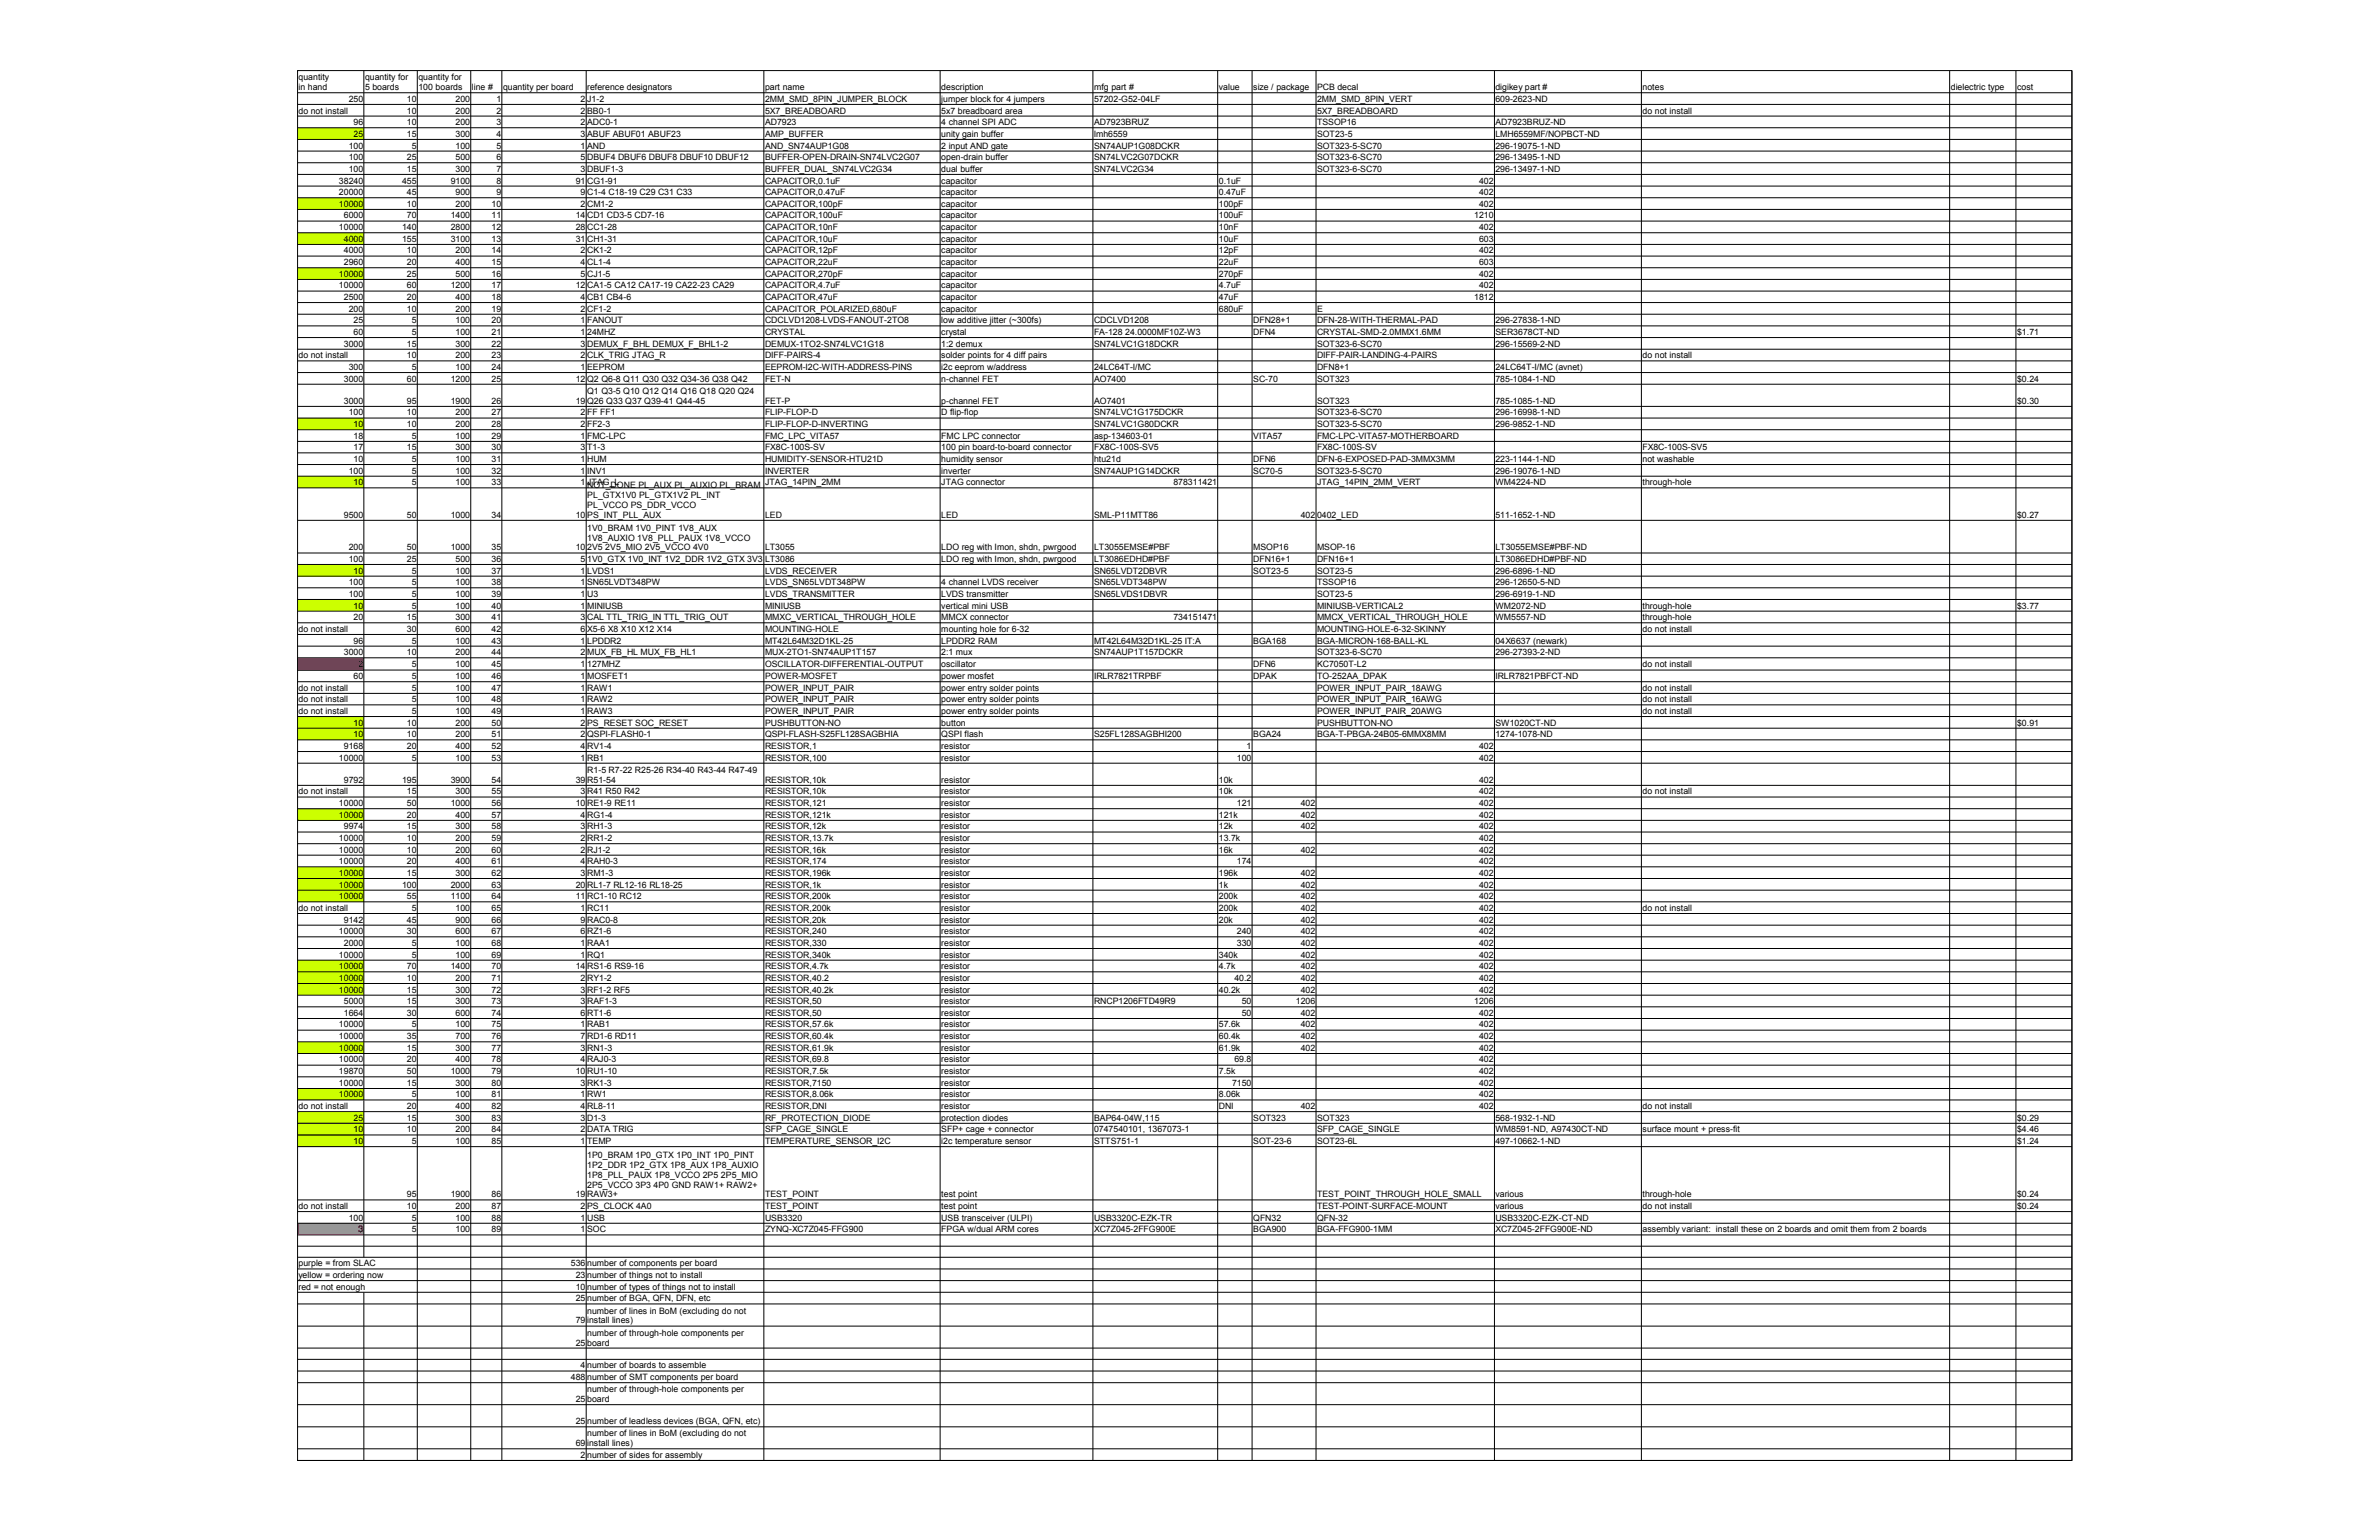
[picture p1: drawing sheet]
<svg xmlns="http://www.w3.org/2000/svg" width="432mm" height="279mm" viewBox="0 0 432 279" stroke-linecap="round" stroke-linejoin="round" font-family="sans-serif">
<defs><g id="words">
<g font-size="1.6">
<text x="54.2" y="14.6">quantity</text>
<text x="54.2" y="16.4">in hand</text>
<text x="66.3" y="14.6">quantity for</text>
<text x="66.3" y="16.4">5 boards</text>
<text x="76" y="14.6">quantity for</text>
<text x="76" y="16.4">100 boards</text>
<text x="85.7" y="16.4">line #</text>
<text x="91.3" y="16.4">quantity per board</text>
<text x="106.6" y="16.4">reference designators</text>
<text x="138.9" y="16.4">part name</text>
<text x="170.9" y="16.4">description</text>
<text x="198.6" y="16.4">mfg part #</text>
<text x="221.2" y="16.4">value</text>
<text x="227.5" y="16.4">size / package</text>
<text x="239" y="16.4">PCB decal</text>
<text x="271.4" y="16.4">digikey part #</text>
<text x="298.1" y="16.4">notes</text>
<text x="354.1" y="16.4">dielectric type</text>
<text x="366.1" y="16.4">cost</text>
<text x="54.2" y="20.6">do not install</text>
<text x="63.3" y="18.5">250</text>
<text x="64.2" y="22.7">96</text>
<text x="73.9" y="18.5">10</text>
<text x="73.9" y="20.6">10</text>
<text x="73.9" y="22.7">10</text>
<text x="82.7" y="18.5">200</text>
<text x="82.7" y="20.6">200</text>
<text x="82.7" y="22.7">200</text>
<text x="90.1" y="18.5">1</text>
<text x="90.1" y="20.6">2</text>
<text x="90.1" y="22.7">3</text>
<text x="105.4" y="18.5">2</text>
<text x="105.4" y="20.6">2</text>
<text x="105.4" y="22.7">2</text>
<text x="106.6" y="18.5">J1-2</text>
<text x="106.6" y="20.6">BB0-1</text>
<text x="106.6" y="22.7">ADC0-1</text>
<text x="138.9" y="18.5">2MM_SMD_8PIN_JUMPER_BLOCK</text>
<text x="138.9" y="20.6">5X7_BREADBOARD</text>
<text x="138.9" y="22.7">AD7923</text>
<text x="170.9" y="18.5">jumper block for 4 jumpers</text>
<text x="170.9" y="20.6">5x7 breadboard area</text>
<text x="170.9" y="22.7">4 channel SPI ADC</text>
<text x="198.6" y="18.5">57202-G52-04LF</text>
<text x="198.6" y="22.7">AD7923BRUZ</text>
<text x="239" y="18.5">2MM_SMD_8PIN_VERT</text>
<text x="239" y="20.6">5X7_BREADBOARD</text>
<text x="239" y="22.7">TSSOP16</text>
<text x="271.4" y="18.5">609-2623-ND</text>
<text x="271.4" y="22.7">AD7923BRUZ-ND</text>
<text x="298.1" y="20.6">do not install</text>
<text x="63.3" y="27">100</text>
<text x="63.3" y="29.1">100</text>
<text x="64.2" y="24.8">25</text>
<text x="73.9" y="24.8">15</text>
<text x="73.9" y="29.1">25</text>
<text x="74.8" y="27">5</text>
<text x="82.7" y="24.8">300</text>
<text x="82.7" y="27">100</text>
<text x="82.7" y="29.1">500</text>
<text x="90.1" y="24.8">4</text>
<text x="90.1" y="27">5</text>
<text x="90.1" y="29.1">6</text>
<text x="105.4" y="24.8">3</text>
<text x="105.4" y="27">1</text>
<text x="105.4" y="29.1">5</text>
<text x="106.6" y="24.8">ABUF ABUF01 ABUF23</text>
<text x="106.6" y="27">AND</text>
<text x="106.6" y="29.1">DBUF4 DBUF6 DBUF8 DBUF10 DBUF12</text>
<text x="138.9" y="24.8">AMP_BUFFER</text>
<text x="138.9" y="27">AND_SN74AUP1G08</text>
<text x="138.9" y="29.1">BUFFER-OPEN-DRAIN-SN74LVC2G07</text>
<text x="170.9" y="24.8">unity gain buffer</text>
<text x="170.9" y="27">2 input AND gate</text>
<text x="170.9" y="29.1">open-drain buffer</text>
<text x="198.6" y="24.8">lmh6559</text>
<text x="198.6" y="27">SN74AUP1G08DCKR</text>
<text x="198.6" y="29.1">SN74LVC2G07DCKR</text>
<text x="239" y="24.8">SOT23-5</text>
<text x="239" y="27">SOT323-5-SC70</text>
<text x="239" y="29.1">SOT323-6-SC70</text>
<text x="271.4" y="24.8">LMH6559MF/NOPBCT-ND</text>
<text x="271.4" y="27">296-19075-1-ND</text>
<text x="271.4" y="29.1">296-13495-1-ND</text>
<text x="61.5" y="33.3">38240</text>
<text x="61.5" y="35.4">20000</text>
<text x="63.3" y="31.2">100</text>
<text x="73" y="33.3">455</text>
<text x="73.9" y="31.2">15</text>
<text x="73.9" y="35.4">45</text>
<text x="81.8" y="33.3">9100</text>
<text x="82.7" y="31.2">300</text>
<text x="82.7" y="35.4">900</text>
<text x="90.1" y="31.2">7</text>
<text x="90.1" y="33.3">8</text>
<text x="90.1" y="35.4">9</text>
<text x="104.5" y="33.3">91</text>
<text x="105.4" y="31.2">3</text>
<text x="105.4" y="35.4">9</text>
<text x="106.6" y="31.2">DBUF1-3</text>
<text x="106.6" y="33.3">CG1-91</text>
<text x="106.6" y="35.4">C1-4 C18-19 C29 C31 C33</text>
<text x="138.9" y="31.2">BUFFER_DUAL_SN74LVC2G34</text>
<text x="138.9" y="33.3">CAPACITOR,0.1uF</text>
<text x="138.9" y="35.4">CAPACITOR,0.47uF</text>
<text x="170.9" y="31.2">dual buffer</text>
<text x="170.9" y="33.3">capacitor</text>
<text x="170.9" y="35.4">capacitor</text>
<text x="198.6" y="31.2">SN74LVC2G34</text>
<text x="221.2" y="33.3">0.1uF</text>
<text x="221.2" y="35.4">0.47uF</text>
<text x="239" y="31.2">SOT323-6-SC70</text>
<text x="268.5" y="33.3">402</text>
<text x="268.5" y="35.4">402</text>
<text x="271.4" y="31.2">296-13497-1-ND</text>
<text x="61.5" y="37.5">10000</text>
<text x="61.5" y="41.7">10000</text>
<text x="62.4" y="39.6">6000</text>
<text x="73" y="41.7">140</text>
<text x="73.9" y="37.5">10</text>
<text x="73.9" y="39.6">70</text>
<text x="81.8" y="39.6">1400</text>
<text x="81.8" y="41.7">2800</text>
<text x="82.7" y="37.5">200</text>
<text x="89.2" y="37.5">10</text>
<text x="89.2" y="39.6">11</text>
<text x="89.2" y="41.7">12</text>
<text x="104.5" y="39.6">14</text>
<text x="104.5" y="41.7">28</text>
<text x="105.4" y="37.5">2</text>
<text x="106.6" y="37.5">CM1-2</text>
<text x="106.6" y="39.6">CD1 CD3-5 CD7-16</text>
<text x="106.6" y="41.7">CC1-28</text>
<text x="138.9" y="37.5">CAPACITOR,100pF</text>
<text x="138.9" y="39.6">CAPACITOR,100uF</text>
<text x="138.9" y="41.7">CAPACITOR,10nF</text>
<text x="170.9" y="37.5">capacitor</text>
<text x="170.9" y="39.6">capacitor</text>
<text x="170.9" y="41.7">capacitor</text>
<text x="221.2" y="37.5">100pF</text>
<text x="221.2" y="39.6">100uF</text>
<text x="221.2" y="41.7">10nF</text>
<text x="267.6" y="39.6">1210</text>
<text x="268.5" y="37.5">402</text>
<text x="268.5" y="41.7">402</text>
<text x="62.4" y="43.9">4000</text>
<text x="62.4" y="46">4000</text>
<text x="73" y="43.9">155</text>
<text x="73.9" y="46">10</text>
<text x="81.8" y="43.9">3100</text>
<text x="82.7" y="46">200</text>
<text x="89.2" y="43.9">13</text>
<text x="89.2" y="46">14</text>
<text x="104.5" y="43.9">31</text>
<text x="105.4" y="46">2</text>
<text x="106.6" y="43.9">CH1-31</text>
<text x="106.6" y="46">CK1-2</text>
<text x="138.9" y="43.9">CAPACITOR,10uF</text>
<text x="138.9" y="46">CAPACITOR,12pF</text>
<text x="170.9" y="43.9">capacitor</text>
<text x="170.9" y="46">capacitor</text>
<text x="221.2" y="43.9">10uF</text>
<text x="221.2" y="46">12pF</text>
<text x="268.5" y="43.9">603</text>
<text x="268.5" y="46">402</text>
<text x="61.5" y="50.2">10000</text>
<text x="61.5" y="52.3">10000</text>
<text x="62.4" y="48.1">2960</text>
<text x="73.9" y="48.1">20</text>
<text x="73.9" y="50.2">25</text>
<text x="73.9" y="52.3">60</text>
<text x="81.8" y="52.3">1200</text>
<text x="82.7" y="48.1">400</text>
<text x="82.7" y="50.2">500</text>
<text x="89.2" y="48.1">15</text>
<text x="89.2" y="50.2">16</text>
<text x="89.2" y="52.3">17</text>
<text x="104.5" y="52.3">12</text>
<text x="105.4" y="48.1">4</text>
<text x="105.4" y="50.2">5</text>
<text x="106.6" y="48.1">CL1-4</text>
<text x="106.6" y="50.2">CJ1-5</text>
<text x="106.6" y="52.3">CA1-5 CA12 CA17-19 CA22-23 CA29</text>
<text x="138.9" y="48.1">CAPACITOR,22uF</text>
<text x="138.9" y="50.2">CAPACITOR,270pF</text>
<text x="138.9" y="52.3">CAPACITOR,4.7uF</text>
<text x="170.9" y="48.1">capacitor</text>
<text x="170.9" y="50.2">capacitor</text>
<text x="170.9" y="52.3">capacitor</text>
<text x="221.2" y="48.1">22uF</text>
<text x="221.2" y="50.2">270pF</text>
<text x="221.2" y="52.3">4.7uF</text>
<text x="268.5" y="48.1">603</text>
<text x="268.5" y="50.2">402</text>
<text x="268.5" y="52.3">402</text>
<text x="62.4" y="54.4">2500</text>
<text x="63.3" y="56.6">200</text>
<text x="64.2" y="58.7">25</text>
<text x="73.9" y="54.4">20</text>
<text x="73.9" y="56.6">10</text>
<text x="74.8" y="58.7">5</text>
<text x="82.7" y="54.4">400</text>
<text x="82.7" y="56.6">200</text>
<text x="82.7" y="58.7">100</text>
<text x="89.2" y="54.4">18</text>
<text x="89.2" y="56.6">19</text>
<text x="89.2" y="58.7">20</text>
<text x="105.4" y="54.4">4</text>
<text x="105.4" y="56.6">2</text>
<text x="105.4" y="58.7">1</text>
<text x="106.6" y="54.4">CB1 CB4-6</text>
<text x="106.6" y="56.6">CF1-2</text>
<text x="106.6" y="58.7">FANOUT</text>
<text x="138.9" y="54.4">CAPACITOR,47uF</text>
<text x="138.9" y="56.6">CAPACITOR_POLARIZED,680uF</text>
<text x="138.9" y="58.7">CDCLVD1208-LVDS-FANOUT-2TO8</text>
<text x="170.9" y="54.4">capacitor</text>
<text x="170.9" y="56.6">capacitor</text>
<text x="170.9" y="58.7">low additive jitter (~300fs)</text>
<text x="198.6" y="58.7">CDCLVD1208</text>
<text x="221.2" y="54.4">47uF</text>
<text x="221.2" y="56.6">680uF</text>
<text x="227.5" y="58.7">DFN28+1</text>
<text x="239" y="56.6">E</text>
<text x="239" y="58.7">DFN-28-WITH-THERMAL-PAD</text>
<text x="267.6" y="54.4">1812</text>
<text x="271.4" y="58.7">296-27838-1-ND</text>
<text x="54.2" y="65">do not install</text>
<text x="62.4" y="62.9">3000</text>
<text x="64.2" y="60.8">60</text>
<text x="73.9" y="62.9">15</text>
<text x="73.9" y="65">10</text>
<text x="74.8" y="60.8">5</text>
<text x="82.7" y="60.8">100</text>
<text x="82.7" y="62.9">300</text>
<text x="82.7" y="65">200</text>
<text x="89.2" y="60.8">21</text>
<text x="89.2" y="62.9">22</text>
<text x="89.2" y="65">23</text>
<text x="105.4" y="60.8">1</text>
<text x="105.4" y="62.9">3</text>
<text x="105.4" y="65">2</text>
<text x="106.6" y="60.8">24MHZ</text>
<text x="106.6" y="62.9">DEMUX_F_BHL DEMUX_F_BHL1-2</text>
<text x="106.6" y="65">CLK_TRIG JTAG_R</text>
<text x="138.9" y="60.8">CRYSTAL</text>
<text x="138.9" y="62.9">DEMUX-1TO2-SN74LVC1G18</text>
<text x="138.9" y="65">DIFF-PAIRS-4</text>
<text x="170.9" y="60.8">crystal</text>
<text x="170.9" y="65">solder points for 4 diff pairs</text>
<text x="170.9" y="62.9">1:2 demux</text>
<text x="198.6" y="60.8">FA-128 24.0000MF10Z-W3</text>
<text x="198.6" y="62.9">SN74LVC1G18DCKR</text>
<text x="227.5" y="60.8">DFN4</text>
<text x="239" y="60.8">CRYSTAL-SMD-2.0MMX1.6MM</text>
<text x="239" y="62.9">SOT323-6-SC70</text>
<text x="239" y="65">DIFF-PAIR-LANDING-4-PAIRS</text>
<text x="271.4" y="60.8">SER3678CT-ND</text>
<text x="271.4" y="62.9">296-15569-2-ND</text>
<text x="298.1" y="65">do not install</text>
<text x="366.1" y="60.8">$1.71</text>
<text x="62.4" y="69.3">3000</text>
<text x="63.3" y="67.1">300</text>
<text x="73.9" y="69.3">60</text>
<text x="74.8" y="67.1">5</text>
<text x="81.8" y="69.3">1200</text>
<text x="82.7" y="67.1">100</text>
<text x="89.2" y="67.1">24</text>
<text x="89.2" y="69.3">25</text>
<text x="104.5" y="69.3">12</text>
<text x="105.4" y="67.1">1</text>
<text x="106.6" y="67.1">EEPROM</text>
<text x="106.6" y="69.3">Q2 Q6-8 Q11 Q30 Q32 Q34-36 Q38 Q42</text>
<text x="106.6" y="71.5">Q1 Q3-5 Q10 Q12 Q14 Q16 Q18 Q20 Q24</text>
<text x="138.9" y="67.1">EEPROM-I2C-WITH-ADDRESS-PINS</text>
<text x="138.9" y="69.3">FET-N</text>
<text x="170.9" y="69.3">n-channel FET</text>
<text x="170.9" y="67.1">i2c eeprom w/address</text>
<text x="198.6" y="67.1">24LC64T-I/MC</text>
<text x="198.6" y="69.3">AO7400</text>
<text x="227.5" y="69.3">SC-70</text>
<text x="239" y="67.1">DFN8+1</text>
<text x="239" y="69.3">SOT323</text>
<text x="271.4" y="69.3">785-1084-1-ND</text>
<text x="271.4" y="67.1">24LC64T-I/MC (avnet)</text>
<text x="366.1" y="69.3">$0.24</text>
<text x="62.4" y="73.2">3000</text>
<text x="63.3" y="75.4">100</text>
<text x="64.2" y="77.5">10</text>
<text x="73.9" y="73.2">95</text>
<text x="73.9" y="75.4">10</text>
<text x="73.9" y="77.5">10</text>
<text x="81.8" y="73.2">1900</text>
<text x="82.7" y="75.4">200</text>
<text x="82.7" y="77.5">200</text>
<text x="89.2" y="73.2">26</text>
<text x="89.2" y="75.4">27</text>
<text x="89.2" y="77.5">28</text>
<text x="104.5" y="73.2">19</text>
<text x="105.4" y="75.4">2</text>
<text x="105.4" y="77.5">2</text>
<text x="106.6" y="75.4">FF FF1</text>
<text x="106.6" y="77.5">FF2-3</text>
<text x="106.6" y="73.2">Q26 Q33 Q37 Q39-41 Q44-45</text>
<text x="138.9" y="73.2">FET-P</text>
<text x="138.9" y="75.4">FLIP-FLOP-D</text>
<text x="138.9" y="77.5">FLIP-FLOP-D-INVERTING</text>
<text x="170.9" y="73.2">p-channel FET</text>
<text x="170.9" y="75.4">D flip-flop</text>
<text x="198.6" y="73.2">AO7401</text>
<text x="198.6" y="75.4">SN74LVC1G175DCKR</text>
<text x="198.6" y="77.5">SN74LVC1G80DCKR</text>
<text x="239" y="73.2">SOT323</text>
<text x="239" y="75.4">SOT323-6-SC70</text>
<text x="239" y="77.5">SOT323-5-SC70</text>
<text x="271.4" y="73.2">785-1085-1-ND</text>
<text x="271.4" y="75.4">296-16998-1-ND</text>
<text x="271.4" y="77.5">296-9852-1-ND</text>
<text x="366.1" y="73.2">$0.30</text>
<text x="64.2" y="79.6">18</text>
<text x="64.2" y="81.7">17</text>
<text x="64.2" y="83.8">10</text>
<text x="73.9" y="81.7">15</text>
<text x="74.8" y="79.6">5</text>
<text x="74.8" y="83.8">5</text>
<text x="82.7" y="79.6">100</text>
<text x="82.7" y="81.7">300</text>
<text x="82.7" y="83.8">100</text>
<text x="89.2" y="79.6">29</text>
<text x="89.2" y="81.7">30</text>
<text x="89.2" y="83.8">31</text>
<text x="105.4" y="79.6">1</text>
<text x="105.4" y="81.7">3</text>
<text x="105.4" y="83.8">1</text>
<text x="106.6" y="79.6">FMC-LPC</text>
<text x="106.6" y="81.7">T1-3</text>
<text x="106.6" y="83.8">HUM</text>
<text x="138.9" y="79.6">FMC_LPC_VITA57</text>
<text x="138.9" y="81.7">FX8C-100S-SV</text>
<text x="138.9" y="83.8">HUMIDITY-SENSOR-HTU21D</text>
<text x="170.9" y="79.6">FMC LPC connector</text>
<text x="170.9" y="81.7">100 pin board-to-board connector</text>
<text x="170.9" y="83.8">humidity sensor</text>
<text x="198.6" y="79.6">asp-134603-01</text>
<text x="198.6" y="81.7">FX8C-100S-SV5</text>
<text x="198.6" y="83.8">htu21d</text>
<text x="227.5" y="79.6">VITA57</text>
<text x="227.5" y="83.8">DFN6</text>
<text x="239" y="79.6">FMC-LPC-VITA57-MOTHERBOARD</text>
<text x="239" y="81.7">FX8C-100S-SV</text>
<text x="239" y="83.8">DFN-6-EXPOSED-PAD-3MMX3MM</text>
<text x="271.4" y="83.8">223-1144-1-ND</text>
<text x="298.1" y="81.7">FX8C-100S-SV5</text>
<text x="298.1" y="83.8">not washable</text>
<text x="63.3" y="85.9">100</text>
<text x="64.2" y="88.1">10</text>
<text x="74.8" y="85.9">5</text>
<text x="74.8" y="88.1">5</text>
<text x="82.7" y="85.9">100</text>
<text x="82.7" y="88.1">100</text>
<text x="89.2" y="85.9">32</text>
<text x="89.2" y="88.1">33</text>
<text x="105.4" y="85.9">1</text>
<text x="105.4" y="88.1">1</text>
<text x="106.6" y="85.9">INV1</text>
<text x="106.6" y="88.1">JTAG_L</text>
<text x="106.6" y="88.6">NOT_DONE PL_AUX PL_AUXIO PL_BRAM</text>
<text x="138.9" y="85.9">INVERTER</text>
<text x="138.9" y="88.1">JTAG_14PIN_2MM</text>
<text x="170.9" y="85.9">inverter</text>
<text x="170.9" y="88.1">JTAG connector</text>
<text x="198.6" y="85.9">SN74AUP1G14DCKR</text>
<text x="213" y="88.1">878311421</text>
<text x="227.5" y="85.9">SC70-5</text>
<text x="239" y="85.9">SOT323-5-SC70</text>
<text x="239" y="88.1">JTAG_14PIN_2MM_VERT</text>
<text x="271.4" y="85.9">296-19076-1-ND</text>
<text x="271.4" y="88.1">WM4224-ND</text>
<text x="298.1" y="88.1">through-hole</text>
<text x="62.4" y="93.9">9500</text>
<text x="73.9" y="93.9">50</text>
<text x="81.8" y="93.9">1000</text>
<text x="89.2" y="93.9">34</text>
<text x="104.5" y="93.9">10</text>
<text x="106.6" y="90.4">PL_GTX1V0 PL_GTX1V2 PL_INT</text>
<text x="106.6" y="92.1">PL_VCCO PS_DDR_VCCO</text>
<text x="106.6" y="93.9">PS_INT_PLL_AUX</text>
<text x="138.9" y="93.9">LED</text>
<text x="170.9" y="93.9">LED</text>
<text x="198.6" y="93.9">SML-P11MTT86</text>
<text x="236.1" y="93.9">402</text>
<text x="239" y="93.9">0402_LED</text>
<text x="271.4" y="93.9">511-1652-1-ND</text>
<text x="366.1" y="93.9">$0.27</text>
<text x="63.3" y="99.8">200</text>
<text x="63.3" y="102">100</text>
<text x="73.9" y="99.8">50</text>
<text x="73.9" y="102">25</text>
<text x="81.8" y="99.8">1000</text>
<text x="82.7" y="102">500</text>
<text x="89.2" y="99.8">35</text>
<text x="89.2" y="102">36</text>
<text x="104.5" y="99.8">10</text>
<text x="105.4" y="102">5</text>
<text x="106.6" y="102">1V0_GTX 1V0_INT 1V2_DDR 1V2_GTX 3V3</text>
<text x="106.6" y="96.3">1V0_BRAM 1V0_PINT 1V8_AUX</text>
<text x="106.6" y="98.1">1V8_AUXIO 1V8_PLL_PAUX 1V8_VCCO</text>
<text x="106.6" y="99.8">2V5 2V5_MIO 2V5_VCCO 4V0</text>
<text x="138.9" y="99.8">LT3055</text>
<text x="138.9" y="102">LT3086</text>
<text x="170.9" y="99.8">LDO reg with Imon, shdn, pwrgood</text>
<text x="170.9" y="102">LDO reg with Imon, shdn, pwrgood</text>
<text x="198.6" y="99.8">LT3055EMSE#PBF</text>
<text x="198.6" y="102">LT3086EDHD#PBF</text>
<text x="227.5" y="99.8">MSOP16</text>
<text x="227.5" y="102">DFN16+1</text>
<text x="239" y="99.8">MSOP-16</text>
<text x="239" y="102">DFN16+1</text>
<text x="271.4" y="99.8">LT3055EMSE#PBF-ND</text>
<text x="271.4" y="102">LT3086EDHD#PBF-ND</text>
<text x="63.3" y="106.2">100</text>
<text x="64.2" y="104.1">10</text>
<text x="74.8" y="104.1">5</text>
<text x="74.8" y="106.2">5</text>
<text x="82.7" y="104.1">100</text>
<text x="82.7" y="106.2">100</text>
<text x="89.2" y="104.1">37</text>
<text x="89.2" y="106.2">38</text>
<text x="105.4" y="104.1">1</text>
<text x="105.4" y="106.2">1</text>
<text x="106.6" y="104.1">LVDS1</text>
<text x="106.6" y="106.2">SN65LVDT348PW</text>
<text x="138.9" y="104.1">LVDS_RECEIVER</text>
<text x="138.9" y="106.2">LVDS_SN65LVDT348PW</text>
<text x="170.9" y="106.2">4 channel LVDS receiver</text>
<text x="198.6" y="104.1">SN65LVDT2DBVR</text>
<text x="198.6" y="106.2">SN65LVDT348PW</text>
<text x="227.5" y="104.1">SOT23-5</text>
<text x="239" y="104.1">SOT23-5</text>
<text x="239" y="106.2">TSSOP16</text>
<text x="271.4" y="104.1">296-6896-1-ND</text>
<text x="271.4" y="106.2">296-12650-5-ND</text>
<text x="63.3" y="108.3">100</text>
<text x="64.2" y="110.4">10</text>
<text x="64.2" y="112.5">20</text>
<text x="73.9" y="112.5">15</text>
<text x="74.8" y="108.3">5</text>
<text x="74.8" y="110.4">5</text>
<text x="82.7" y="108.3">100</text>
<text x="82.7" y="110.4">100</text>
<text x="82.7" y="112.5">300</text>
<text x="89.2" y="108.3">39</text>
<text x="89.2" y="110.4">40</text>
<text x="89.2" y="112.5">41</text>
<text x="105.4" y="108.3">1</text>
<text x="105.4" y="110.4">1</text>
<text x="105.4" y="112.5">3</text>
<text x="106.6" y="108.3">U3</text>
<text x="106.6" y="110.4">MINIUSB</text>
<text x="106.6" y="112.5">CAL TTL_TRIG_IN TTL_TRIG_OUT</text>
<text x="138.9" y="108.3">LVDS_TRANSMITTER</text>
<text x="138.9" y="110.4">MINIUSB</text>
<text x="138.9" y="112.5">MMXC_VERTICAL_THROUGH_HOLE</text>
<text x="170.9" y="108.3">LVDS transmitter</text>
<text x="170.9" y="110.4">vertical mini USB</text>
<text x="170.9" y="112.5">MMCX connector</text>
<text x="198.6" y="108.3">SN65LVDS1DBVR</text>
<text x="213" y="112.5">734151471</text>
<text x="239" y="108.3">SOT23-5</text>
<text x="239" y="110.4">MINIUSB-VERTICAL2</text>
<text x="239" y="112.5">MMCX_VERTICAL_THROUGH_HOLE</text>
<text x="271.4" y="108.3">296-6919-1-ND</text>
<text x="271.4" y="110.4">WM2072-ND</text>
<text x="271.4" y="112.5">WM5557-ND</text>
<text x="298.1" y="110.4">through-hole</text>
<text x="298.1" y="112.5">through-hole</text>
<text x="366.1" y="110.4">$3.77</text>
<text x="54.2" y="114.7">do not install</text>
<text x="62.4" y="118.9">3000</text>
<text x="64.2" y="116.8">96</text>
<text x="73.9" y="114.7">30</text>
<text x="73.9" y="118.9">10</text>
<text x="74.8" y="116.8">5</text>
<text x="82.7" y="114.7">600</text>
<text x="82.7" y="116.8">100</text>
<text x="82.7" y="118.9">200</text>
<text x="89.2" y="114.7">42</text>
<text x="89.2" y="116.8">43</text>
<text x="89.2" y="118.9">44</text>
<text x="105.4" y="114.7">6</text>
<text x="105.4" y="116.8">1</text>
<text x="105.4" y="118.9">2</text>
<text x="106.6" y="114.7">X5-6 X8 X10 X12 X14</text>
<text x="106.6" y="116.8">LPDDR2</text>
<text x="106.6" y="118.9">MUX_FB_HL MUX_FB_HL1</text>
<text x="138.9" y="114.7">MOUNTING-HOLE</text>
<text x="138.9" y="116.8">MT42L64M32D1KL-25</text>
<text x="138.9" y="118.9">MUX-2TO1-SN74AUP1T157</text>
<text x="170.9" y="114.7">mounting hole for 6-32</text>
<text x="170.9" y="116.8">LPDDR2 RAM</text>
<text x="170.9" y="118.9">2:1 mux</text>
<text x="198.6" y="116.8">MT42L64M32D1KL-25 IT:A</text>
<text x="198.6" y="118.9">SN74AUP1T157DCKR</text>
<text x="227.5" y="116.8">BGA168</text>
<text x="239" y="114.7">MOUNTING-HOLE-6-32-SKINNY</text>
<text x="239" y="116.8">BGA-MICRON-168-BALL-KL</text>
<text x="239" y="118.9">SOT323-6-SC70</text>
<text x="271.4" y="118.9">296-27393-2-ND</text>
<text x="271.4" y="116.8">04X6637 (newark)</text>
<text x="298.1" y="114.7">do not install</text>
<text x="54.2" y="125.3">do not install</text>
<text x="64.2" y="123.2">60</text>
<text x="65.1" y="121.1">2</text>
<text x="74.8" y="121.1">5</text>
<text x="74.8" y="123.2">5</text>
<text x="74.8" y="125.3">5</text>
<text x="82.7" y="121.1">100</text>
<text x="82.7" y="123.2">100</text>
<text x="82.7" y="125.3">100</text>
<text x="89.2" y="121.1">45</text>
<text x="89.2" y="123.2">46</text>
<text x="89.2" y="125.3">47</text>
<text x="105.4" y="121.1">1</text>
<text x="105.4" y="123.2">1</text>
<text x="105.4" y="125.3">1</text>
<text x="106.6" y="121.1">127MHZ</text>
<text x="106.6" y="123.2">MOSFET1</text>
<text x="106.6" y="125.3">RAW1</text>
<text x="138.9" y="121.1">OSCILLATOR-DIFFERENTIAL-OUTPUT</text>
<text x="138.9" y="123.2">POWER-MOSFET</text>
<text x="138.9" y="125.3">POWER_INPUT_PAIR</text>
<text x="170.9" y="121.1">oscillator</text>
<text x="170.9" y="125.3">power entry solder points</text>
<text x="170.9" y="123.2">power mosfet</text>
<text x="198.6" y="123.2">IRLR7821TRPBF</text>
<text x="227.5" y="121.1">DFN6</text>
<text x="227.5" y="123.2">DPAK</text>
<text x="239" y="121.1">KC7050T-L2</text>
<text x="239" y="123.2">TO-252AA_DPAK</text>
<text x="239" y="125.3">POWER_INPUT_PAIR_18AWG</text>
<text x="271.4" y="123.2">IRLR7821PBFCT-ND</text>
<text x="298.1" y="121.1">do not install</text>
<text x="298.1" y="125.3">do not install</text>
<text x="54.2" y="127.4">do not install</text>
<text x="54.2" y="129.5">do not install</text>
<text x="64.2" y="131.7">10</text>
<text x="73.9" y="131.7">10</text>
<text x="74.8" y="127.4">5</text>
<text x="74.8" y="129.5">5</text>
<text x="82.7" y="127.4">100</text>
<text x="82.7" y="129.5">100</text>
<text x="82.7" y="131.7">200</text>
<text x="89.2" y="127.4">48</text>
<text x="89.2" y="129.5">49</text>
<text x="89.2" y="131.7">50</text>
<text x="105.4" y="127.4">1</text>
<text x="105.4" y="129.5">1</text>
<text x="105.4" y="131.7">2</text>
<text x="106.6" y="127.4">RAW2</text>
<text x="106.6" y="129.5">RAW3</text>
<text x="106.6" y="131.7">PS_RESET SOC_RESET</text>
<text x="138.9" y="127.4">POWER_INPUT_PAIR</text>
<text x="138.9" y="129.5">POWER_INPUT_PAIR</text>
<text x="138.9" y="131.7">PUSHBUTTON-NO</text>
<text x="170.9" y="127.4">power entry solder points</text>
<text x="170.9" y="129.5">power entry solder points</text>
<text x="170.9" y="131.7">button</text>
<text x="239" y="127.4">POWER_INPUT_PAIR_16AWG</text>
<text x="239" y="129.5">POWER_INPUT_PAIR_20AWG</text>
<text x="239" y="131.7">PUSHBUTTON-NO</text>
<text x="271.4" y="131.7">SW1020CT-ND</text>
<text x="298.1" y="127.4">do not install</text>
<text x="298.1" y="129.5">do not install</text>
<text x="366.1" y="131.7">$0.91</text>
<text x="62.4" y="135.9">9168</text>
<text x="64.2" y="133.8">10</text>
<text x="73.9" y="133.8">10</text>
<text x="73.9" y="135.9">20</text>
<text x="82.7" y="133.8">200</text>
<text x="82.7" y="135.9">400</text>
<text x="89.2" y="133.8">51</text>
<text x="89.2" y="135.9">52</text>
<text x="105.4" y="133.8">2</text>
<text x="105.4" y="135.9">4</text>
<text x="106.6" y="133.8">QSPI-FLASH0-1</text>
<text x="106.6" y="135.9">RV1-4</text>
<text x="138.9" y="133.8">QSPI-FLASH-S25FL128SAGBHIA</text>
<text x="138.9" y="135.9">RESISTOR,1</text>
<text x="170.9" y="133.8">QSPI flash</text>
<text x="170.9" y="135.9">resistor</text>
<text x="198.6" y="133.8">S25FL128SAGBHI200</text>
<text x="226.3" y="135.9">1</text>
<text x="227.5" y="133.8">BGA24</text>
<text x="239" y="133.8">BGA-T-PBGA-24B05-6MMX8MM</text>
<text x="268.5" y="135.9">402</text>
<text x="271.4" y="133.8">1274-1078-ND</text>
<text x="61.5" y="138">10000</text>
<text x="62.4" y="142">9792</text>
<text x="73" y="142">195</text>
<text x="74.8" y="138">5</text>
<text x="81.8" y="142">3900</text>
<text x="82.7" y="138">100</text>
<text x="89.2" y="138">53</text>
<text x="89.2" y="142">54</text>
<text x="104.5" y="142">39</text>
<text x="105.4" y="138">1</text>
<text x="106.6" y="138">RB1</text>
<text x="106.6" y="140.2">R1-5 R7-22 R25-26 R34-40 R43-44 R47-49</text>
<text x="106.6" y="142">R51-54</text>
<text x="138.9" y="138">RESISTOR,100</text>
<text x="138.9" y="142">RESISTOR,10k</text>
<text x="170.9" y="138">resistor</text>
<text x="170.9" y="142">resistor</text>
<text x="221.2" y="142">10k</text>
<text x="224.5" y="138">100</text>
<text x="268.5" y="138">402</text>
<text x="268.5" y="142">402</text>
<text x="54.2" y="144.1">do not install</text>
<text x="61.5" y="146.2">10000</text>
<text x="61.5" y="148.3">10000</text>
<text x="73.9" y="144.1">15</text>
<text x="73.9" y="146.2">50</text>
<text x="73.9" y="148.3">20</text>
<text x="81.8" y="146.2">1000</text>
<text x="82.7" y="144.1">300</text>
<text x="82.7" y="148.3">400</text>
<text x="89.2" y="144.1">55</text>
<text x="89.2" y="146.2">56</text>
<text x="89.2" y="148.3">57</text>
<text x="104.5" y="146.2">10</text>
<text x="105.4" y="144.1">3</text>
<text x="105.4" y="148.3">4</text>
<text x="106.6" y="144.1">R41 R50 R42</text>
<text x="106.6" y="146.2">RE1-9 RE11</text>
<text x="106.6" y="148.3">RG1-4</text>
<text x="138.9" y="144.1">RESISTOR,10k</text>
<text x="138.9" y="146.2">RESISTOR,121</text>
<text x="138.9" y="148.3">RESISTOR,121k</text>
<text x="170.9" y="144.1">resistor</text>
<text x="170.9" y="146.2">resistor</text>
<text x="170.9" y="148.3">resistor</text>
<text x="221.2" y="144.1">10k</text>
<text x="221.2" y="148.3">121k</text>
<text x="224.5" y="146.2">121</text>
<text x="236.1" y="146.2">402</text>
<text x="236.1" y="148.3">402</text>
<text x="268.5" y="144.1">402</text>
<text x="268.5" y="146.2">402</text>
<text x="268.5" y="148.3">402</text>
<text x="298.1" y="144.1">do not install</text>
<text x="61.5" y="152.6">10000</text>
<text x="61.5" y="154.7">10000</text>
<text x="62.4" y="150.5">9974</text>
<text x="73.9" y="150.5">15</text>
<text x="73.9" y="152.6">10</text>
<text x="73.9" y="154.7">10</text>
<text x="82.7" y="150.5">300</text>
<text x="82.7" y="152.6">200</text>
<text x="82.7" y="154.7">200</text>
<text x="89.2" y="150.5">58</text>
<text x="89.2" y="152.6">59</text>
<text x="89.2" y="154.7">60</text>
<text x="105.4" y="150.5">3</text>
<text x="105.4" y="152.6">2</text>
<text x="105.4" y="154.7">2</text>
<text x="106.6" y="150.5">RH1-3</text>
<text x="106.6" y="152.6">RR1-2</text>
<text x="106.6" y="154.7">RJ1-2</text>
<text x="138.9" y="150.5">RESISTOR,12k</text>
<text x="138.9" y="152.6">RESISTOR,13.7k</text>
<text x="138.9" y="154.7">RESISTOR,16k</text>
<text x="170.9" y="150.5">resistor</text>
<text x="170.9" y="152.6">resistor</text>
<text x="170.9" y="154.7">resistor</text>
<text x="221.2" y="150.5">12k</text>
<text x="221.2" y="152.6">13.7k</text>
<text x="221.2" y="154.7">16k</text>
<text x="236.1" y="150.5">402</text>
<text x="236.1" y="154.7">402</text>
<text x="268.5" y="150.5">402</text>
<text x="268.5" y="152.6">402</text>
<text x="268.5" y="154.7">402</text>
<text x="61.5" y="156.8">10000</text>
<text x="61.5" y="158.9">10000</text>
<text x="61.5" y="161">10000</text>
<text x="73" y="161">100</text>
<text x="73.9" y="156.8">20</text>
<text x="73.9" y="158.9">15</text>
<text x="81.8" y="161">2000</text>
<text x="82.7" y="156.8">400</text>
<text x="82.7" y="158.9">300</text>
<text x="89.2" y="156.8">61</text>
<text x="89.2" y="158.9">62</text>
<text x="89.2" y="161">63</text>
<text x="104.5" y="161">20</text>
<text x="105.4" y="156.8">4</text>
<text x="105.4" y="158.9">3</text>
<text x="106.6" y="156.8">RAH0-3</text>
<text x="106.6" y="158.9">RM1-3</text>
<text x="106.6" y="161">RL1-7 RL12-16 RL18-25</text>
<text x="138.9" y="156.8">RESISTOR,174</text>
<text x="138.9" y="158.9">RESISTOR,196k</text>
<text x="138.9" y="161">RESISTOR,1k</text>
<text x="170.9" y="156.8">resistor</text>
<text x="170.9" y="158.9">resistor</text>
<text x="170.9" y="161">resistor</text>
<text x="221.2" y="158.9">196k</text>
<text x="221.2" y="161">1k</text>
<text x="224.5" y="156.8">174</text>
<text x="236.1" y="158.9">402</text>
<text x="236.1" y="161">402</text>
<text x="268.5" y="156.8">402</text>
<text x="268.5" y="158.9">402</text>
<text x="268.5" y="161">402</text>
<text x="54.2" y="165.3">do not install</text>
<text x="61.5" y="163.2">10000</text>
<text x="62.4" y="167.4">9142</text>
<text x="73.9" y="163.2">55</text>
<text x="73.9" y="167.4">45</text>
<text x="74.8" y="165.3">5</text>
<text x="81.8" y="163.2">1100</text>
<text x="82.7" y="165.3">100</text>
<text x="82.7" y="167.4">900</text>
<text x="89.2" y="163.2">64</text>
<text x="89.2" y="165.3">65</text>
<text x="89.2" y="167.4">66</text>
<text x="104.5" y="163.2">11</text>
<text x="105.4" y="165.3">1</text>
<text x="105.4" y="167.4">9</text>
<text x="106.6" y="163.2">RC1-10 RC12</text>
<text x="106.6" y="165.3">RC11</text>
<text x="106.6" y="167.4">RAC0-8</text>
<text x="138.9" y="163.2">RESISTOR,200k</text>
<text x="138.9" y="165.3">RESISTOR,200k</text>
<text x="138.9" y="167.4">RESISTOR,20k</text>
<text x="170.9" y="163.2">resistor</text>
<text x="170.9" y="165.3">resistor</text>
<text x="170.9" y="167.4">resistor</text>
<text x="221.2" y="163.2">200k</text>
<text x="221.2" y="165.3">200k</text>
<text x="221.2" y="167.4">20k</text>
<text x="236.1" y="163.2">402</text>
<text x="236.1" y="165.3">402</text>
<text x="236.1" y="167.4">402</text>
<text x="268.5" y="163.2">402</text>
<text x="268.5" y="165.3">402</text>
<text x="268.5" y="167.4">402</text>
<text x="298.1" y="165.3">do not install</text>
<text x="61.5" y="169.5">10000</text>
<text x="61.5" y="173.7">10000</text>
<text x="62.4" y="171.6">2000</text>
<text x="73.9" y="169.5">30</text>
<text x="74.8" y="171.6">5</text>
<text x="74.8" y="173.7">5</text>
<text x="82.7" y="169.5">600</text>
<text x="82.7" y="171.6">100</text>
<text x="82.7" y="173.7">100</text>
<text x="89.2" y="169.5">67</text>
<text x="89.2" y="171.6">68</text>
<text x="89.2" y="173.7">69</text>
<text x="105.4" y="169.5">6</text>
<text x="105.4" y="171.6">1</text>
<text x="105.4" y="173.7">1</text>
<text x="106.6" y="169.5">RZ1-6</text>
<text x="106.6" y="171.6">RAA1</text>
<text x="106.6" y="173.7">RQ1</text>
<text x="138.9" y="169.5">RESISTOR,240</text>
<text x="138.9" y="171.6">RESISTOR,330</text>
<text x="138.9" y="173.7">RESISTOR,340k</text>
<text x="170.9" y="169.5">resistor</text>
<text x="170.9" y="171.6">resistor</text>
<text x="170.9" y="173.7">resistor</text>
<text x="221.2" y="173.7">340k</text>
<text x="224.5" y="169.5">240</text>
<text x="224.5" y="171.6">330</text>
<text x="236.1" y="169.5">402</text>
<text x="236.1" y="171.6">402</text>
<text x="236.1" y="173.7">402</text>
<text x="268.5" y="169.5">402</text>
<text x="268.5" y="171.6">402</text>
<text x="268.5" y="173.7">402</text>
<text x="61.5" y="175.9">10000</text>
<text x="61.5" y="178">10000</text>
<text x="73.9" y="175.9">70</text>
<text x="73.9" y="178">10</text>
<text x="81.8" y="175.9">1400</text>
<text x="82.7" y="178">200</text>
<text x="89.2" y="175.9">70</text>
<text x="89.2" y="178">71</text>
<text x="104.5" y="175.9">14</text>
<text x="105.4" y="178">2</text>
<text x="106.6" y="175.9">RS1-6 RS9-16</text>
<text x="106.6" y="178">RY1-2</text>
<text x="138.9" y="175.9">RESISTOR,4.7k</text>
<text x="138.9" y="178">RESISTOR,40.2</text>
<text x="170.9" y="175.9">resistor</text>
<text x="170.9" y="178">resistor</text>
<text x="221.2" y="175.9">4.7k</text>
<text x="224" y="178">40.2</text>
<text x="236.1" y="175.9">402</text>
<text x="236.1" y="178">402</text>
<text x="268.5" y="175.9">402</text>
<text x="268.5" y="178">402</text>
<text x="61.5" y="180.1">10000</text>
<text x="62.4" y="182.2">5000</text>
<text x="62.4" y="184.3">1664</text>
<text x="73.9" y="180.1">15</text>
<text x="73.9" y="182.2">15</text>
<text x="73.9" y="184.3">30</text>
<text x="82.7" y="180.1">300</text>
<text x="82.7" y="182.2">300</text>
<text x="82.7" y="184.3">600</text>
<text x="89.2" y="180.1">72</text>
<text x="89.2" y="182.2">73</text>
<text x="89.2" y="184.3">74</text>
<text x="105.4" y="180.1">3</text>
<text x="105.4" y="182.2">3</text>
<text x="105.4" y="184.3">6</text>
<text x="106.6" y="180.1">RF1-2 RF5</text>
<text x="106.6" y="182.2">RAF1-3</text>
<text x="106.6" y="184.3">RT1-6</text>
<text x="138.9" y="180.1">RESISTOR,40.2k</text>
<text x="138.9" y="182.2">RESISTOR,50</text>
<text x="138.9" y="184.3">RESISTOR,50</text>
<text x="170.9" y="180.1">resistor</text>
<text x="170.9" y="182.2">resistor</text>
<text x="170.9" y="184.3">resistor</text>
<text x="198.6" y="182.2">RNCP1206FTD49R9</text>
<text x="221.2" y="180.1">40.2k</text>
<text x="225.4" y="182.2">50</text>
<text x="225.4" y="184.3">50</text>
<text x="235.2" y="182.2">1206</text>
<text x="236.1" y="180.1">402</text>
<text x="236.1" y="184.3">402</text>
<text x="267.6" y="182.2">1206</text>
<text x="268.5" y="180.1">402</text>
<text x="268.5" y="184.3">402</text>
<text x="61.5" y="186.4">10000</text>
<text x="61.5" y="188.5">10000</text>
<text x="61.5" y="190.6">10000</text>
<text x="73.9" y="188.5">35</text>
<text x="73.9" y="190.6">15</text>
<text x="74.8" y="186.4">5</text>
<text x="82.7" y="186.4">100</text>
<text x="82.7" y="188.5">700</text>
<text x="82.7" y="190.6">300</text>
<text x="89.2" y="186.4">75</text>
<text x="89.2" y="188.5">76</text>
<text x="89.2" y="190.6">77</text>
<text x="105.4" y="186.4">1</text>
<text x="105.4" y="188.5">7</text>
<text x="105.4" y="190.6">3</text>
<text x="106.6" y="186.4">RAB1</text>
<text x="106.6" y="188.5">RD1-6 RD11</text>
<text x="106.6" y="190.6">RN1-3</text>
<text x="138.9" y="186.4">RESISTOR,57.6k</text>
<text x="138.9" y="188.5">RESISTOR,60.4k</text>
<text x="138.9" y="190.6">RESISTOR,61.9k</text>
<text x="170.9" y="186.4">resistor</text>
<text x="170.9" y="188.5">resistor</text>
<text x="170.9" y="190.6">resistor</text>
<text x="221.2" y="186.4">57.6k</text>
<text x="221.2" y="188.5">60.4k</text>
<text x="221.2" y="190.6">61.9k</text>
<text x="236.1" y="186.4">402</text>
<text x="236.1" y="188.5">402</text>
<text x="236.1" y="190.6">402</text>
<text x="268.5" y="186.4">402</text>
<text x="268.5" y="188.5">402</text>
<text x="268.5" y="190.6">402</text>
<text x="61.5" y="192.8">10000</text>
<text x="61.5" y="194.9">19870</text>
<text x="61.5" y="197">10000</text>
<text x="73.9" y="192.8">20</text>
<text x="73.9" y="194.9">50</text>
<text x="73.9" y="197">15</text>
<text x="81.8" y="194.9">1000</text>
<text x="82.7" y="192.8">400</text>
<text x="82.7" y="197">300</text>
<text x="89.2" y="192.8">78</text>
<text x="89.2" y="194.9">79</text>
<text x="89.2" y="197">80</text>
<text x="104.5" y="194.9">10</text>
<text x="105.4" y="192.8">4</text>
<text x="105.4" y="197">3</text>
<text x="106.6" y="192.8">RAJ0-3</text>
<text x="106.6" y="194.9">RU1-10</text>
<text x="106.6" y="197">RK1-3</text>
<text x="138.9" y="192.8">RESISTOR,69.8</text>
<text x="138.9" y="194.9">RESISTOR,7.5k</text>
<text x="138.9" y="197">RESISTOR,7150</text>
<text x="170.9" y="192.8">resistor</text>
<text x="170.9" y="194.9">resistor</text>
<text x="170.9" y="197">resistor</text>
<text x="221.2" y="194.9">7.5k</text>
<text x="223.6" y="197">7150</text>
<text x="224" y="192.8">69.8</text>
<text x="268.5" y="192.8">402</text>
<text x="268.5" y="194.9">402</text>
<text x="268.5" y="197">402</text>
<text x="54.2" y="201.2">do not install</text>
<text x="61.5" y="199.1">10000</text>
<text x="64.2" y="203.3">25</text>
<text x="73.9" y="201.2">20</text>
<text x="73.9" y="203.3">15</text>
<text x="74.8" y="199.1">5</text>
<text x="82.7" y="199.1">100</text>
<text x="82.7" y="201.2">400</text>
<text x="82.7" y="203.3">300</text>
<text x="89.2" y="199.1">81</text>
<text x="89.2" y="201.2">82</text>
<text x="89.2" y="203.3">83</text>
<text x="105.4" y="199.1">1</text>
<text x="105.4" y="201.2">4</text>
<text x="105.4" y="203.3">3</text>
<text x="106.6" y="199.1">RW1</text>
<text x="106.6" y="201.2">RL8-11</text>
<text x="106.6" y="203.3">D1-3</text>
<text x="138.9" y="199.1">RESISTOR,8.06k</text>
<text x="138.9" y="201.2">RESISTOR,DNI</text>
<text x="138.9" y="203.3">RF_PROTECTION_DIODE</text>
<text x="170.9" y="199.1">resistor</text>
<text x="170.9" y="201.2">resistor</text>
<text x="170.9" y="203.3">protection diodes</text>
<text x="198.6" y="203.3">BAP64-04W,115</text>
<text x="221.2" y="199.1">8.06k</text>
<text x="221.2" y="201.2">DNI</text>
<text x="227.5" y="203.3">SOT323</text>
<text x="236.1" y="201.2">402</text>
<text x="239" y="203.3">SOT323</text>
<text x="268.5" y="199.1">402</text>
<text x="268.5" y="201.2">402</text>
<text x="271.4" y="203.3">568-1932-1-ND</text>
<text x="298.1" y="201.2">do not install</text>
<text x="366.1" y="203.3">$0.29</text>
<text x="64.2" y="205.5">10</text>
<text x="64.2" y="207.6">10</text>
<text x="73.9" y="205.5">10</text>
<text x="74.8" y="207.6">5</text>
<text x="82.7" y="205.5">200</text>
<text x="82.7" y="207.6">100</text>
<text x="89.2" y="205.5">84</text>
<text x="89.2" y="207.6">85</text>
<text x="105.4" y="205.5">2</text>
<text x="105.4" y="207.6">1</text>
<text x="106.6" y="205.5">DATA TRIG</text>
<text x="106.6" y="207.6">TEMP</text>
<text x="138.9" y="205.5">SFP_CAGE_SINGLE</text>
<text x="138.9" y="207.6">TEMPERATURE_SENSOR_I2C</text>
<text x="170.9" y="205.5">SFP+ cage + connector</text>
<text x="170.9" y="207.6">i2c temperature sensor</text>
<text x="198.6" y="205.5">0747540101, 1367073-1</text>
<text x="198.6" y="207.6">STTS751-1</text>
<text x="227.5" y="207.6">SOT-23-6</text>
<text x="239" y="205.5">SFP_CAGE_SINGLE</text>
<text x="239" y="207.6">SOT23-6L</text>
<text x="271.4" y="205.5">WM8591-ND, A97430CT-ND</text>
<text x="271.4" y="207.6">497-10662-1-ND</text>
<text x="298.1" y="205.5">surface mount + press-fit</text>
<text x="366.1" y="205.5">$4.46</text>
<text x="366.1" y="207.6">$1.24</text>
<text x="106.6" y="210.1">1P0_BRAM 1P0_GTX 1P0_INT 1P0_PINT</text>
<text x="106.6" y="211.9">1P2_DDR 1P2_GTX 1P8_AUX 1P8_AUXIO</text>
<text x="106.6" y="213.7">1P8_PLL_PAUX 1P8_VCCO 2P5 2P5_MIO</text>
<text x="106.6" y="215.5">2P5_VCCO 3P3 4P0 GND RAW1+ RAW2+</text>
<text x="54.2" y="219.4">do not install</text>
<text x="63.3" y="221.5">100</text>
<text x="73.9" y="217.2">95</text>
<text x="73.9" y="219.4">10</text>
<text x="74.8" y="221.5">5</text>
<text x="81.8" y="217.2">1900</text>
<text x="82.7" y="219.4">200</text>
<text x="82.7" y="221.5">100</text>
<text x="89.2" y="217.2">86</text>
<text x="89.2" y="219.4">87</text>
<text x="89.2" y="221.5">88</text>
<text x="104.5" y="217.2">19</text>
<text x="105.4" y="219.4">2</text>
<text x="105.4" y="221.5">1</text>
<text x="106.6" y="219.4">PS_CLOCK 4A0</text>
<text x="106.6" y="221.5">USB</text>
<text x="106.6" y="217.2">RAW3+</text>
<text x="138.9" y="217.2">TEST_POINT</text>
<text x="138.9" y="219.4">TEST_POINT</text>
<text x="138.9" y="221.5">USB3320</text>
<text x="170.9" y="217.2">test point</text>
<text x="170.9" y="219.4">test point</text>
<text x="170.9" y="221.5">USB transceiver (ULPI)</text>
<text x="198.6" y="221.5">USB3320C-EZK-TR</text>
<text x="227.5" y="221.5">QFN32</text>
<text x="239" y="217.2">TEST_POINT_THROUGH_HOLE_SMALL</text>
<text x="239" y="219.4">TEST-POINT-SURFACE-MOUNT</text>
<text x="239" y="221.5">QFN-32</text>
<text x="271.4" y="217.2">various</text>
<text x="271.4" y="219.4">various</text>
<text x="271.4" y="221.5">USB3320C-EZK-CT-ND</text>
<text x="298.1" y="217.2">through-hole</text>
<text x="298.1" y="219.4">do not install</text>
<text x="366.1" y="217.2">$0.24</text>
<text x="366.1" y="219.4">$0.24</text>
<text x="65.1" y="223.6">3</text>
<text x="74.8" y="223.6">5</text>
<text x="82.7" y="223.6">100</text>
<text x="89.2" y="223.6">89</text>
<text x="105.4" y="223.6">1</text>
<text x="106.6" y="223.6">SOC</text>
<text x="138.9" y="223.6">ZYNQ-XC7Z045-FFG900</text>
<text x="170.9" y="223.6">FPGA w/dual ARM cores</text>
<text x="198.6" y="223.6">XC7Z045-2FFG900E</text>
<text x="227.5" y="223.6">BGA900</text>
<text x="239" y="223.6">BGA-FFG900-1MM</text>
<text x="271.4" y="223.6">XC7Z045-2FFG900E-ND</text>
<text x="298.1" y="223.6">assembly variant: install these on 2 boards and omit them from 2 boards</text>
<text x="54.2" y="229.8">purple = from SLAC</text>
<text x="54.2" y="231.9">yellow = ordering now</text>
<text x="54.2" y="234">red = not enough</text>
<text x="103.6" y="229.8">536</text>
<text x="104.5" y="231.9">23</text>
<text x="104.5" y="234">10</text>
<text x="106.6" y="229.8">number of components per board</text>
<text x="106.6" y="231.9">number of things not to install</text>
<text x="106.6" y="234">number of types of things not to install</text>
<text x="104.5" y="236.1">25</text>
<text x="106.6" y="236.1">number of BGA, QFN, DFN, etc</text>
<text x="106.6" y="238.3">number of lines in BoM (excluding do not</text>
<text x="104.5" y="240.1">79</text>
<text x="104.5" y="244.1">25</text>
<text x="106.6" y="240.1">install lines)</text>
<text x="106.6" y="242.3">number of through-hole components per</text>
<text x="106.6" y="244.1">board</text>
<text x="103.6" y="250.4">488</text>
<text x="105.4" y="248.2">4</text>
<text x="106.6" y="248.2">number of boards to assemble</text>
<text x="106.6" y="250.4">number of SMT components per board</text>
<text x="104.5" y="254.4">25</text>
<text x="106.6" y="252.6">number of through-hole components per</text>
<text x="106.6" y="254.4">board</text>
<text x="104.5" y="258.4">25</text>
<text x="104.5" y="262.4">69</text>
<text x="106.6" y="258.4">number of leadless devices (BGA, QFN, etc)</text>
<text x="106.6" y="260.6">number of lines in BoM (excluding do not</text>
<text x="106.6" y="262.4">install lines)</text>
<text x="105.4" y="264.5">2</text>
<text x="106.6" y="264.5">number of sides for assembly</text>
</g>
</g></defs>
<g fill="#cf0">
<path d="M54 23.2h12.1v2.1h-12.1z" fill-rule="evenodd"/>
<path d="M54 35.9h12.1v2.1h-12.1z" fill-rule="evenodd"/>
<path d="M54 42.3h12.1v2h-12.1z" fill-rule="evenodd"/>
<path d="M54 48.6h12.1v2.1h-12.1z" fill-rule="evenodd"/>
<path d="M54 75.9h12.1v2.1h-12.1z" fill-rule="evenodd"/>
<path d="M54 86.4h12.1v2.1h-12.1z" fill-rule="evenodd"/>
<path d="M54 102.5h12.1v2.1h-12.1z" fill-rule="evenodd"/>
<path d="M54 108.8h12.1v2.1h-12.1z" fill-rule="evenodd"/>
</g>
<path d="M54 119.4h12.1v2.2h-12.1z" fill-rule="evenodd" fill="#f33"/>
<g fill="#cf0">
<path d="M54 130h12.1v4.2h-12.1z" fill-rule="evenodd"/>
<path d="M54 146.8h12.1v2h-12.1z" fill-rule="evenodd"/>
<path d="M54 157.3h12.1v6.3h-12.1z" fill-rule="evenodd"/>
<path d="M54 174.2h12.1v6.4h-12.1z" fill-rule="evenodd"/>
<path d="M54 189.1h12.1v2h-12.1z" fill-rule="evenodd"/>
<path d="M54 197.5h12.1v2.1h-12.1z" fill-rule="evenodd"/>
<path d="M54 201.7h12.1v6.3h-12.1z" fill-rule="evenodd"/>
</g>
<path d="M54 222h12.1v2h-12.1z" fill-rule="evenodd" fill="#f0c"/>
<g fill="none" stroke="#000" stroke-width=".18">
<path d="M54 12.8h322.1v252.2h-322.1zM54 16.8h322.1M54 18.9h322.1M66 12.9v69.3M75.7 12.9v252.1M85.4 12.9v252.1M91.1 12.9v252.1M106.4 12.9v252.1M138.6 12.9v252.1M170.6 12.9v252.1M198.4 12.9v252.1M221 12.9v252.1"/>
<path d="M227.3 12.9v252.1M238.9 12.9v252.1M271.3 12.9v252.1M297.9 12.9v252.1M353.9 12.9v252.1M365.9 12.9v252.1M376.1 12.9v252.1h-322.1M54 21.1h322.1M54 23.2h322.1M54 25.3h322.1M54 27.4h322.1M54 29.5h322.1"/>
<path d="M54 31.6h322.1M54 33.8h322.1M54 35.9h322.1M54 38h322.1M54 40.1h322.1M54 42.2h322.1M54 44.3h322.1M54 46.5h322.1M54 48.6h322.1M54 50.7h322.1M54 52.8h322.1M54 54.9h322.1"/>
<path d="M54 57h322.1M54 59.1h322.1M54 61.2h322.1M54 63.4h322.1M54 65.5h322.1M54 67.6h322.1M54 69.7h322.1M54 73.7h322.1M54 75.8h322.1M54 78h322.1M54 80.1h322.1M54 82.2h322.1"/>
<path d="M54 84.3h322.1M54 86.4h322.1M54 88.5h322.1M54 94.4h322.1M66 82.2v20.2M54 100.3h322.1M54 102.4h322.1M54 104.5h322.1M54 106.6h322.1M54 108.8h322.1M54 110.9h322.1M54 113h322.1"/>
<path d="M54 115.1h322.1M54 117.2h322.1M54 119.3h322.1M66 102.5v25.4M54 121.6h322.1M54 123.7h322.1M54 125.8h322.1M54 127.9h322.1M54 130h322.1M54 132.1h322.1M54 134.2h322.1M54 136.3h322.1"/>
<path d="M54 138.5h322.1M66 128v27.2M54 142.5h322.1M54 144.6h322.1M54 146.7h322.1M54 148.8h322.1M54 151h322.1M54 153.1h322.1M54 155.2h322.1M54 157.3h322.1M54 159.4h322.1M66 155.2v44.4"/>
<path d="M54 161.5h322.1M54 163.6h322.1M54 165.7h322.1M54 167.9h322.1M54 170h322.1M54 172.1h322.1M54 174.2h322.1M54 176.3h322.1M54 178.4h322.1M54 180.6h322.1M54 182.7h322.1M54 184.8h322.1"/>
<path d="M54 186.9h322.1M54 189h322.1M54 191.1h322.1M54 193.3h322.1M54 195.4h322.1M54 197.5h322.1M54 199.6h322.1M66 199.6v28.5M54 201.7h322.1M54 203.8h322.1M54 205.9h322.1M54 208h322.1"/>
<path d="M54 217.7h322.1M54 219.8h322.1M54 221.9h322.1M54 224h322.1M54 226.1h322.1M54 228.1h322.1M54 230.2h322.1M54 232.3h322.1M54 234.5h322.1M54 236.6h322.1M66 234.5v30.5M54 240.6h322.1"/>
<path d="M54 244.6h322.1M54 246.6h322.1M54 248.7h322.1M54 250.9h322.1M54 254.8h322.1M54 258.9h322.1M54 262.9h322.1"/>
</g>
<use href="#words"/>
</svg>
